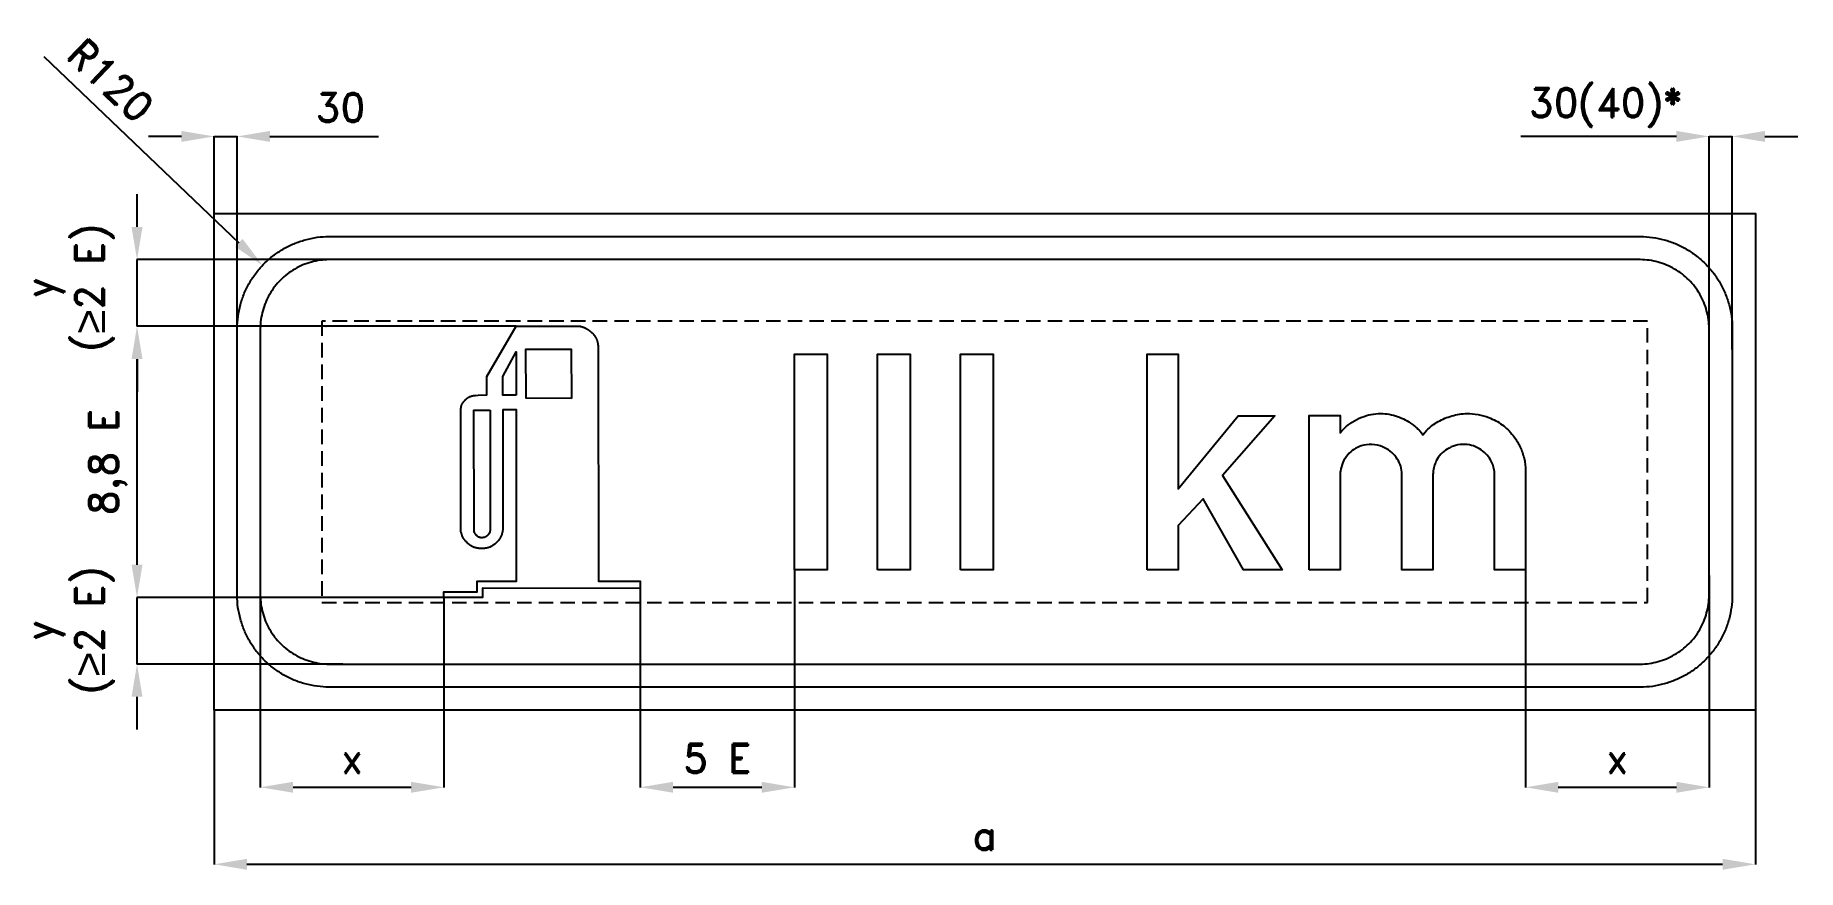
# Model space of a CAD drawing. Header units: millimetres. Extents: x -232 to 2055, y -207 to 876.
import ezdxf

# ---------------------------------------------------------------- set-up
doc = ezdxf.new("R2010")
doc.units = ezdxf.units.MM
doc.header["$LTSCALE"] = 5
doc.linetypes.add('ČÁRKOVANÁX2', pattern=[1.5, 1, -0.5])
doc.layers.add('Kóty', color=2, linetype='Continuous')
doc.layers.add('Značka', color=7, linetype='Continuous')
doc.styles.get("Standard").update_dxf_attribs({"font": 'romand.shx', "height": 37.5})
doc.dimstyles.get("Standard").update_dxf_attribs({"dimtxt": 37.5, "dimasz": 42.5, "dimexe": 0.18, "dimexo": 0.0625, "dimgap": 18.75, "dimtad": 1, "dimdec": 0, "dimzin": 0, "dimdsep": 46, "dimtxsty": 'Standard', "dimcen": 0.09, "dimadec": 0, "dimazin": 0, "dimtfac": 1, "dimtdec": 0, "dimtofl": 0, "dimtmove": 0, "dimatfit": 3, "dimfxl": 1, "dimtolj": 1, "dimtzin": 0, "dimarcsym": 0})

# ---------------------------------------------------------------- blocks, each defined once
blk = doc.blocks.new('*D0')
at = {"layer": 'Defpoints', "color": 0, "transparency": 16777216}
for p in [(753.1, 182.5), (553.1, 158.2), (753.1, -100)]:
    blk.add_point(p, dxfattribs=at)
at = {"layer": 'Kóty', "color": 0, "lineweight": -2, "transparency": 16777216}
for p, q in [((753.1, 182.4), (753.1, -100.2)), ((553.1, 158.2), (553.1, -100.2)), ((595.6, -100), (710.6, -100))]:
    blk.add_line(p, q, dxfattribs=at)
at = {"layer": 'Kóty', "color": 0, "transparency": 16777216}
for points in [[(595.6, -92.9), (595.6, -107.1), (553.1, -100)], [(710.6, -92.9), (710.6, -107.1), (753.1, -100)]]:
    blk.add_solid(points, dxfattribs=at)
at = {"layer": 'Kóty', "color": 0, "transparency": 16777216, "insert": (653.1, -62.5), "char_height": 37.5, "attachment_point": 5}
blk.add_mtext('\\A1;5 E', dxfattribs=at)
blk = doc.blocks.new('*D1')
at = {"layer": 'Defpoints', "color": 0, "transparency": 16777216}
for p in [(60, 181.4), (298.2, 146.5), (298.2, -100)]:
    blk.add_point(p, dxfattribs=at)
at = {"layer": 'Kóty', "color": 0, "lineweight": -2, "transparency": 16777216}
for p, q in [((60, 181.4), (60, -100.2)), ((298.2, 146.4), (298.2, -100.2)), ((102.5, -100), (255.7, -100))]:
    blk.add_line(p, q, dxfattribs=at)
at = {"layer": 'Kóty', "color": 0, "transparency": 16777216}
for points in [[(102.5, -92.9), (102.5, -107.1), (60, -100)], [(255.7, -92.9), (255.7, -107.1), (298.2, -100)]]:
    blk.add_solid(points, dxfattribs=at)
at = {"layer": 'Kóty', "color": 0, "transparency": 16777216, "insert": (179.1, -62.5), "char_height": 37.5, "attachment_point": 5}
blk.add_mtext('\\A1;x', dxfattribs=at)
blk = doc.blocks.new('*D2')
at = {"layer": 'Defpoints', "color": 0, "transparency": 16777216}
for p in [(1701.8, 182.5), (1940, 175.1), (1940, -100)]:
    blk.add_point(p, dxfattribs=at)
at = {"layer": 'Kóty', "color": 0, "lineweight": -2, "transparency": 16777216}
for p, q in [((1701.8, 182.5), (1701.8, -100.2)), ((1940, 175.1), (1940, -100.2)), ((1744.3, -100), (1897.5, -100))]:
    blk.add_line(p, q, dxfattribs=at)
at = {"layer": 'Kóty', "color": 0, "transparency": 16777216}
for points in [[(1744.3, -92.9), (1744.3, -107.1), (1701.8, -100)], [(1897.5, -92.9), (1897.5, -107.1), (1940, -100)]]:
    blk.add_solid(points, dxfattribs=at)
at = {"layer": 'Kóty', "color": 0, "transparency": 16777216, "insert": (1820.9, -62.5), "char_height": 37.5, "attachment_point": 5}
blk.add_mtext('\\A1;x', dxfattribs=at)
blk = doc.blocks.new('*D3')
at = {"layer": 'Defpoints', "color": 0, "transparency": 16777216}
for p in [(30, 745), (0, 497.5), (30, 497.5)]:
    blk.add_point(p, dxfattribs=at)
at = {"layer": 'Kóty', "color": 0, "lineweight": -2, "transparency": 16777216}
for p, q in [((-42.5, 745), (-85, 745)), ((0, 497.6), (0, 745.2)), ((30, 497.6), (30, 745.2)), ((72.5, 745), (213.2, 745))]:
    blk.add_line(p, q, dxfattribs=at)
at = {"layer": 'Kóty', "color": 0, "transparency": 16777216}
for points in [[(-42.5, 752.1), (-42.5, 737.9), (0, 745)], [(72.5, 752.1), (72.5, 737.9), (30, 745)]]:
    blk.add_solid(points, dxfattribs=at)
at = {"layer": 'Kóty', "color": 0, "transparency": 16777216, "insert": (164.1, 782.5), "char_height": 37.5, "attachment_point": 5}
blk.add_mtext('\\A1;30', dxfattribs=at)
blk = doc.blocks.new('*D4')
at = {"layer": 'Defpoints', "color": 0, "transparency": 16777216}
for p in [(62.9, 577.5), (145.3, 498.6)]:
    blk.add_point(p, dxfattribs=at)
at = {"layer": 'Kóty', "color": 0, "lineweight": -2, "transparency": 16777216}
for p, q in [((-220.8, 848.8), (32.1, 606.9)), ((145.2, 498.6), (145.4, 498.6)), ((145.3, 498.6), (145.3, 498.7))]:
    blk.add_line(p, q, dxfattribs=at)
at = {"layer": 'Kóty', "color": 0, "transparency": 16777216}
blk.add_solid([(37, 612), (27.3, 601.8), (62.9, 577.5)], dxfattribs=at)
at = {"layer": 'Kóty', "color": 0, "transparency": 16777216, "insert": (-134.2, 817.9), "char_height": 37.5, "attachment_point": 5, "rotation": 316.2767}
blk.add_mtext('\\A1;R120', dxfattribs=at)
blk = doc.blocks.new('*D5')
at = {"layer": 'Defpoints', "color": 0, "transparency": 16777216}
for p in [(0, 0), (2000, 0), (2000, -200)]:
    blk.add_point(p, dxfattribs=at)
at = {"layer": 'Kóty', "color": 0, "lineweight": -2, "transparency": 16777216}
for p, q in [((0, -0.1), (0, -200.2)), ((2000, -0.1), (2000, -200.2)), ((42.5, -200), (1957.5, -200))]:
    blk.add_line(p, q, dxfattribs=at)
at = {"layer": 'Kóty', "color": 0, "transparency": 16777216}
for points in [[(42.5, -192.9), (42.5, -207.1), (0, -200)], [(1957.5, -192.9), (1957.5, -207.1), (2000, -200)]]:
    blk.add_solid(points, dxfattribs=at)
at = {"layer": 'Kóty', "color": 0, "transparency": 16777216, "insert": (1000, -162.5), "char_height": 37.5, "attachment_point": 5}
blk.add_mtext('\\A1;a', dxfattribs=at)

msp = doc.modelspace()

# ---------------------------------------------------------------- linework, layer by layer
at = {"layer": 'Kóty'}
for p, q in [((1897.5, 745), (1695.7, 745)), ((1940, 468.3), (1940, 745.2)), ((1970, 468.3), (1970, 745.2)), ((2012.5, 745), (2055, 745)), ((-100, 627.5), (-100, 670)), ((173, 585), (-100.2, 585)), ((392, 498.5), (-100.2, 498.5)), ((392, 498.5), (-100.2, 498.5)), ((-100, 456), (-100, 413.5)), ((-100, 189), (-100, 456)), ((298.1, 146.5), (-100.2, 146.5)), ((298.1, 146.5), (-100.2, 146.5)), ((167.2, 60), (-100.2, 60)), ((-100, -25), (-100, 17.5))]:
    msp.add_line(p, q, dxfattribs=at)
for points in [[(0, 745), (30, 745)], [(1940, 745), (1970, 745)], [(-100, 498.5), (-100, 585)], [(-100, 60), (-100, 146.5)]]:
    msp.add_lwpolyline(points, dxfattribs=at)
for points in [[(1897.5, 752.1), (1897.5, 737.9), (1940, 745)], [(2012.5, 752.1), (2012.5, 737.9), (1970, 745)], [(-107.1, 627.5), (-92.9, 627.5), (-100, 585)], [(-107.1, 456), (-92.9, 456), (-100, 498.5)], [(-107.1, 456), (-92.9, 456), (-100, 498.5)], [(-107.1, 189), (-92.9, 189), (-100, 146.5)], [(-107.1, 189), (-92.9, 189), (-100, 146.5)], [(-107.1, 17.5), (-92.9, 17.5), (-100, 60)]]:
    msp.add_solid(points, dxfattribs=at)
at = {"layer": 'Značka', "color": 251}
for points in [[(0, 0), (0, 645), (2000, 645), (2000, 0), (0, 0)], [(391.8, 409), (374.8, 409), (374.8, 433.1), (391.8, 465.2), (391.8, 409)], [(463.8, 404.7), (405.1, 405), (404.7, 468.9), (406.9, 468.9), (409.1, 468.9), (418.5, 468.9), (427.9, 468.9), (430.7, 468.9), (433.6, 468.9), (435, 468.9), (436.5, 468.9), (439.7, 468.9), (442.9, 468.9), (451, 468.9), (459.2, 468.9), (461.3, 468.9), (463.4, 468.9), (463.8, 404.7)], [(753.1, 182.5), (753.1, 462.5), (795.5, 462.5), (795.5, 182.5), (753.1, 182.5)], [(860.8, 182.5), (860.8, 462.5), (903.3, 462.5), (903.3, 182.5), (860.8, 182.5)], [(968.6, 182.5), (968.6, 462.5), (1011, 462.5), (1011, 182.5), (968.6, 182.5)], [(1211, 182.5), (1211, 462.5), (1251, 462.5), (1251, 287.6), (1328.8, 382.2), (1376.3, 382.2), (1308.6, 305), (1386.1, 182.5), (1335.6, 182.5), (1283.5, 274.6), (1251, 239.8), (1251, 182.5), (1211, 182.5)]]:
    msp.add_lwpolyline(points, dxfattribs=at)
for points in [[(150, 30), (149.5, 30), (149.1, 30, -0.03218), (133.6, 31.1, -0.035444), (118.3, 34.3, -0.036267), (103.6, 39.2, -0.034421), (89.7, 46.2, -0.033721), (76.8, 54.9, -0.034085), (65.1, 65.1, -0.034208), (54.8, 76.8, -0.034229), (46.2, 89.7, -0.034044), (39.3, 103.6, -0.033413), (34.3, 118.3, -0.034127), (31, 133.6, -0.036745), (30, 149.1), (30, 149.5), (30, 150), (30, 495), (30, 495.5), (30, 495.9, -0.03218), (31.1, 511.4, -0.035443), (34.3, 526.7, -0.036265), (39.2, 541.4, -0.03442), (46.2, 555.3, -0.033723), (54.9, 568.2, -0.034084), (65.1, 579.9, -0.034207), (76.8, 590.2, -0.034229), (89.7, 598.8, -0.034048), (103.6, 605.7, -0.033412), (118.3, 610.7, -0.034129), (133.6, 614, -0.036749), (149.1, 615), (149.5, 615), (150, 615), (1850, 615), (1850.5, 615), (1850.9, 615, -0.032179), (1866.4, 613.9, -0.035441), (1881.7, 610.7, -0.036263), (1896.4, 605.8, -0.034421), (1910.3, 598.8, -0.033723), (1923.2, 590.1, -0.034082), (1934.8, 579.9, -0.034205), (1945.2, 568.2, -0.034226), (1953.8, 555.3, -0.03405), (1960.7, 541.4, -0.033416), (1965.8, 526.7, -0.034129), (1969, 511.4, -0.036741), (1970, 495.9), (1970, 495.5), (1970, 495), (1970, 150), (1970, 149.5), (1970, 149.1, -0.032179), (1968.9, 133.6, -0.03545), (1965.8, 118.3, -0.036267), (1960.8, 103.6, -0.034417), (1953.8, 89.7, -0.033724), (1945.1, 76.8, -0.034085), (1934.8, 65.1, -0.034207), (1923.2, 54.8, -0.034232), (1910.3, 46.2, -0.034045), (1896.4, 39.3, -0.033414), (1881.7, 34.3, -0.034125), (1866.4, 31, -0.036745), (1850.9, 30), (1850.5, 30), (1850, 30), (150, 30)], [(150, 60), (1850, 60), (1850.3, 60), (1850.7, 60, 0.032179), (1862.3, 60.8, 0.035442), (1873.8, 63.2, 0.036269), (1884.8, 66.9, 0.034417), (1895.2, 72.2, 0.033727), (1904.9, 78.6, 0.034085), (1913.6, 86.4, 0.034202), (1921.4, 95.1, 0.034233), (1927.8, 104.8, 0.034055), (1933, 115.2, 0.033411), (1936.8, 126.3, 0.034124), (1939.2, 137.7, 0.036738), (1940, 149.3), (1940, 149.6), (1940, 150), (1940, 495), (1940, 495.4), (1940, 495.7, 0.03219), (1939.2, 507.3, 0.035436), (1936.8, 518.7, 0.036254), (1933.1, 529.8, 0.034415), (1927.8, 540.2, 0.033724), (1921.4, 549.9, 0.034083), (1913.6, 558.6, 0.034208), (1904.9, 566.4, 0.034234), (1895.2, 572.8, 0.034044), (1884.8, 578, 0.033403), (1873.8, 581.8, 0.034125), (1862.3, 584.2, 0.036743), (1850.7, 585), (1850.3, 585), (1850, 585), (150, 585), (149.6, 585), (149.3, 585, 0.032174), (137.7, 584.2, 0.035437), (126.3, 581.8, 0.036266), (115.2, 578.1, 0.034418), (104.8, 572.8, 0.033718), (95.1, 566.4, 0.034083), (86.4, 558.6, 0.034213), (78.6, 549.9, 0.034226), (72.2, 540.2, 0.034042), (67, 529.8, 0.033412), (63.2, 518.7, 0.034128), (60.8, 507.3, 0.036745), (60, 495.7), (60, 495.4), (60, 495), (60, 150), (60, 149.6), (60, 149.3, 0.03218), (60.8, 137.7, 0.035444), (63.2, 126.3, 0.036267), (66.9, 115.2, 0.034419), (72.2, 104.8, 0.033722), (78.6, 95.1, 0.034085), (86.4, 86.4, 0.034208), (95.1, 78.6, 0.034229), (104.8, 72.2, 0.034044), (115.2, 67, 0.033412), (126.3, 63.2, 0.034127), (137.7, 60.8, 0.036745), (149.3, 60), (149.6, 60), (150, 60)], [(553.1, 158.2), (348.2, 158.5), (348.2, 146.5), (298.2, 146.5), (298.2, 153.6), (341.4, 153.6), (341.4, 167.8), (392.4, 167.8), (392.4, 389.9), (374.8, 389.9), (374.8, 238.1), (374.8, 236.6), (374.8, 236.5), (374.8, 236.4), (374.7, 235.9), (374.6, 235.3), (374.5, 234.8), (374.5, 234.3), (374.5, 233.8), (374.4, 233.3), (374.4, 232.9), (374.3, 232.6), (374.2, 232.1), (374.2, 231.6), (374, 230.8), (373.8, 230), (373.6, 229.4), (373.4, 228.7), (373.2, 228), (372.9, 227.3), (372.6, 226.7), (372.4, 226.2), (372, 225.5), (371.7, 224.9), (371.2, 224), (370.7, 223.1), (370.3, 222.4), (369.9, 221.8), (369.4, 221.1), (368.9, 220.5), (368.5, 220), (368.1, 219.5), (367.6, 218.9), (367.1, 218.4), (366.3, 217.6, -0.013274), (365.6, 216.9, -0.014898), (365, 216.3), (364.3, 215.7), (363.6, 215.2), (362.9, 214.7), (362.3, 214.3, -0.01118), (361.7, 213.9, -0.009035), (361, 213.5), (360.3, 213.1), (359.4, 212.6, -0.014158), (358.4, 212.1, -0.016236), (357.7, 211.8, -0.011529), (356.9, 211.5, -0.009395), (356.1, 211.2, -0.010216), (355.3, 210.9, -0.009288), (354.7, 210.8, -0.011518), (354, 210.6, -0.010873), (353.3, 210.5, -0.00239), (352.5, 210.4, -0.001853), (351.3, 210.2, -0.011317), (350.1, 210, -0.012108), (349.2, 209.9, -0.010401), (348.2, 209.9, -0.009328), (347.2, 209.9, -0.008939), (346.2, 209.9, -0.008176), (345.4, 210, -0.010332), (344.7, 210.1, -0.008973), (343.6, 210.2), (342.6, 210.4), (341.4, 210.5, -0.015228), (340.2, 210.7, -0.018125), (339.1, 211, -0.013547), (338.1, 211.3, -0.011879), (337, 211.7, -0.012544), (336, 212.1, -0.011163), (335.2, 212.5, -0.01262), (334.4, 212.9, -0.014635), (333.4, 213.4, -0.010399), (332.4, 214.1, -0.009839), (331.5, 214.8, -0.011702), (330.5, 215.5), (329.7, 216.2), (329, 216.8), (328.2, 217.6), (327.5, 218.3), (326.9, 218.9), (326.4, 219.5), (325.7, 220.3, -0.017351), (325, 221.2, -0.019191), (324.4, 222.1), (323.8, 223.2), (323.3, 224), (322.8, 224.8), (322.4, 225.7), (322, 226.6), (321.7, 227.3, -0.018594), (321.5, 228, -0.014148), (321.3, 228.9, 0.014396), (321, 229.8), (320.8, 230.6, -0.020822), (320.5, 231.4, -0.025385), (320.3, 232.2), (320.3, 232.9), (320.2, 233.7), (320.1, 234.5), (320.1, 235.1), (320.1, 235.7), (320.1, 236.4), (320.1, 237.2), (320.1, 238), (320.1, 238.7), (320.1, 239.3), (320.1, 239.9), (320.1, 240.5), (320.1, 241), (320.1, 241.5), (320.1, 241.9), (320.1, 242.4), (320.1, 242.9), (320.1, 243), (320.1, 243.1), (320.1, 381.6), (320.1, 386.2), (320.1, 386.3), (320.1, 386.4), (320.1, 387.1), (320.1, 387.8), (320.1, 388.4), (320.1, 389, -0.003888), (320.1, 389.6, -0.004877), (320.2, 390.3, -0.004952), (320.2, 390.7, -0.006557), (320.2, 391.2, -0.007331), (320.3, 391.8, -0.004264), (320.4, 392.4, -0.005777), (320.5, 393.2, -0.009424), (320.7, 394, -0.00944), (320.8, 394.7, -0.00904), (321, 395.3, -0.010241), (321.2, 396, -0.013046), (321.5, 396.7, -0.011213), (321.7, 397.2, -0.011012), (321.9, 397.7, -0.01653), (322.2, 398.3, -0.023068), (322.6, 398.9, -0.015227), (322.9, 399.3), (323.2, 399.7), (323.5, 400.1), (323.8, 400.5), (324.1, 400.9), (324.4, 401.2), (324.7, 401.5), (324.9, 401.8), (325.3, 402.2), (325.7, 402.6), (326.4, 403.3, -0.01536), (327.1, 404, -0.017864), (327.7, 404.6, -0.013448), (328.4, 405.2, -0.012135), (329.1, 405.7, -0.013552), (329.9, 406.2, -0.012783), (330.5, 406.5, -0.015699), (331.1, 406.8, -0.015258), (331.9, 407.2), (332.8, 407.5), (333.5, 407.8, -0.014883), (334.3, 408.1, -0.014997), (335, 408.2), (335.6, 408.4), (336.3, 408.5), (336.9, 408.6), (337.4, 408.6), (337.9, 408.7), (338.5, 408.7), (339.1, 408.7), (339.1, 408.7), (339.2, 408.7), (342.6, 409), (354.1, 409.3), (354.1, 433.1), (392.1, 498.5), (475.5, 498.5), (475.6, 498.5), (475.6, 498.4), (476.1, 498.3), (476.6, 498.1), (477.1, 498), (477.5, 497.8), (478, 497.7), (478.5, 497.5), (478.8, 497.4), (479.2, 497.3), (479.7, 497.1, -0.014026), (480.1, 497, -0.018172), (480.8, 496.6), (481.5, 496.3), (482.1, 496), (482.7, 495.7, -0.006738), (483.3, 495.4), (483.8, 495.1), (484.3, 494.8, -0.011971), (484.7, 494.6, -0.011767), (485.2, 494.2), (485.7, 493.9), (486.3, 493.4, -0.007831), (486.9, 493, -0.008228), (487.4, 492.6), (487.9, 492.2), (488.3, 491.9), (488.7, 491.5), (489.1, 491.2), (489.4, 490.9), (489.9, 490.5, -0.01285), (490.3, 490.2, -0.01978), (490.9, 489.6), (491.4, 489.1), (491.9, 488.6, -0.006548), (492.3, 488.1, -0.00931), (492.7, 487.6, -0.008331), (493.1, 487.1, -0.009022), (493.4, 486.7, -0.014813), (493.7, 486.3, -0.014681), (494, 485.8), (494.3, 485.2, 0.00512), (494.9, 484.3, -0.00994), (495.4, 483.4, -0.012423), (495.8, 482.6, -0.008051), (496.2, 481.8, -0.007199), (496.5, 481, -0.009953), (496.9, 480.2, -0.007802), (497.1, 479.5), (497.3, 478.9, -0.010253), (497.5, 478.1, -0.02045), (497.7, 477.2, -0.016155), (497.9, 476.4), (498, 475.7), (498, 475), (498.1, 474.4), (498.2, 473.7), (498.3, 473.1), (498.3, 472.5), (498.3, 472), (498.4, 471.5), (498.4, 470.9), (498.4, 470.8), (498.4, 470.7), (498.7, 167.8), (553.1, 167.8), (553.1, 158.5), (553.1, 158.2)], [(358.1, 389.6), (358.1, 236), (358.1, 233.2), (358.1, 233.1), (358.1, 233.1), (358, 232.7), (357.9, 232.3), (357.9, 232), (357.8, 231.7), (357.7, 231.4), (357.6, 231.1), (357.6, 230.9), (357.5, 230.7), (357.4, 230.4), (357.2, 230.2), (357.2, 230.1), (357.2, 230.1), (357.2, 230.1), (357.1, 230), (357.1, 229.9), (357.1, 229.9), (357, 229.6), (356.9, 229.4), (356.7, 229.2), (356.6, 228.9), (356.4, 228.7), (356.2, 228.4), (356, 228.2), (355.8, 228), (355.6, 227.9), (355.4, 227.7), (355.4, 227.7), (355.3, 227.6), (355.3, 227.6), (355.2, 227.5), (355.1, 227.4), (355.1, 227.3), (354.8, 227), (354.6, 226.8), (354.3, 226.5), (353.9, 226.2), (353.6, 225.9), (353.2, 225.6), (352.9, 225.5), (352.7, 225.3), (352.3, 225.1, -0.019122), (351.9, 224.9, -0.040734), (351, 224.5, -0.018418), (350.1, 224.3, -0.009994), (349.3, 224.2, -0.017173), (348.5, 224, -0.019945), (347.7, 224, -0.018899), (346.9, 224, -0.016615), (346.3, 224, -0.020698), (345.7, 224.1, -0.02319), (344.9, 224.3, -0.012272), (344.2, 224.6, -0.014292), (343.4, 224.8, -0.029423), (342.7, 225.1, -0.027035), (342.2, 225.5, -0.021142), (341.7, 225.8, -0.01788), (341.2, 226.3), (340.7, 226.7), (340.4, 227.1), (340, 227.5), (339.6, 228), (339.2, 228.6), (339, 228.9), (338.8, 229.2), (338.6, 229.5), (338.5, 229.8), (338.3, 230.1), (338.1, 230.3), (338, 230.6), (337.9, 230.8), (337.8, 231.1), (337.7, 231.3), (337.6, 231.7), (337.5, 232), (337.5, 232.4), (337.4, 232.7), (337.4, 233), (337.4, 233.3), (337.4, 233.6), (337.4, 233.8), (337.4, 234.1), (337.4, 234.3), (337.4, 234.4), (337.4, 234.4), (337.4, 236.9), (337.1, 389.6), (358.1, 389.6)], [(1421.1, 182.5), (1421.1, 382.6), (1461.3, 382.6), (1461.3, 360.3), (1463.5, 362.8), (1465.7, 365.1, -0.053804), (1476.6, 374.1, -0.054629), (1489.3, 380.5, -0.049776), (1501.3, 384, -0.049908), (1513.9, 385.2, -0.044596), (1525, 384.3, -0.04535), (1535.8, 381.4, -0.041539), (1545.7, 377, -0.034778), (1554.9, 371.2, -0.023446), (1559.9, 367.2, -0.033502), (1564.4, 362.7), (1566.6, 360.2), (1568.6, 357.6), (1571, 360.4), (1573.4, 363.1, -0.072051), (1588.4, 374.8, -0.066461), (1606.1, 382.1, -0.035522), (1615.9, 384.3, -0.03584), (1625.8, 385.2, -0.050518), (1640.1, 384, -0.049654), (1654, 380, -0.068282), (1671.5, 370.6, -0.073292), (1685.6, 356.7, -0.056851), (1694, 343.5, -0.048836), (1699.4, 328.9), (1700.7, 323.5), (1701.5, 318.1), (1701.7, 315.6), (1701.8, 313.2), (1701.8, 182.5), (1661.7, 182.5), (1661.7, 305.1), (1661.6, 306.6), (1661.6, 308.1, 0.050217), (1660.3, 315.6, 0.05088), (1657.6, 322.7, 0.067722), (1652, 331.2, 0.066943), (1644.4, 338, 0.073527), (1634.4, 343.1, 0.074323), (1623.3, 345.1, 0.080743), (1611.1, 343.9, 0.080673), (1599.9, 338.9, 0.070516), (1591.8, 332.3, 0.075385), (1586, 323.7, 0.050736), (1583.3, 316.5, 0.032964), (1581.8, 308.8), (1581.7, 307.8), (1581.5, 306.7), (1581.5, 182.5), (1541.4, 182.5), (1541.4, 305.9), (1541.4, 307.6), (1541.3, 309.2, 0.073748), (1539, 319.2, 0.069023), (1533.9, 328.3, 0.074731), (1526.1, 336.5, 0.073772), (1516.3, 342, 0.089061), (1502.5, 345.1, 0.093655), (1488.6, 343.2, 0.073311), (1479.1, 338.7, 0.071145), (1471.2, 331.8, 0.077006), (1464.8, 321.8, 0.077978), (1461.6, 310.4), (1461.4, 308.9), (1461.3, 307.4), (1461.3, 182.5), (1421.1, 182.5)]]:
    msp.add_lwpolyline(points, format="xyb", dxfattribs=at)
at = {"layer": 'Značka', "color": 6, "linetype": 'ČÁRKOVANÁX2', "ltscale": 3.75}
msp.add_lwpolyline([(140, 140), (1860, 140), (1860, 505), (140, 505)], close=True, dxfattribs=at)

# ---------------------------------------------------------------- texts
at = {"layer": 'Kóty', "insert": (1805.9, 782.5), "char_height": 37.5, "attachment_point": 5}
msp.add_mtext('\\A1;30(40)*', dxfattribs=at)
at = {"layer": 'Kóty', "char_height": 37.5, "attachment_point": 5, "rotation": 90}
for s, insert in [('\\A1;y\\P({\\A0;\\fArial|b0|i0|c238|p34;\\H1.08333x;≥}2 E)', (-186.7, 548.6)), ('\\A1;8,8 E', (-137.5, 322.5)), ('\\A1;y\\P({\\A0;\\fArial|b0|i0|c238|p34;\\H1.08333x;≥}2 E)', (-186.7, 103.7))]:
    msp.add_mtext(s, dxfattribs=dict(at, insert=insert))

# ---------------------------------------------------------------- dimensions: what is measured, and where the dimension line sits
at = {"layer": 'Kóty'}
dim = msp.add_radius_dim(center=(145.3, 498.6), mpoint=(62.9, 577.5), text='R120', dimstyle='Standard', dxfattribs=at)
dim.commit()
dim.dimension.update_dxf_attribs({"geometry": '*D4', "text_midpoint": (-160.2, 790.8), "dimtype": 164})
dim = msp.add_linear_dim(base=(30, 745), p1=(0, 497.5), p2=(30, 497.5), dimstyle='Standard', dxfattribs=at)
dim.commit()
dim.dimension.update_dxf_attribs({"geometry": '*D3', "text_midpoint": (164.1, 782.5)})
for base, p1, p2, text, picture, middle in [((298.2, -100), (60, 181.4), (298.2, 146.5), 'x', '*D1', (179.1, -62.5)), ((753.1, -100), (553.1, 158.2), (753.1, 182.5), '5 E', '*D0', (653.1, -62.5)), ((1940, -100), (1701.8, 182.5), (1940, 175.1), 'x', '*D2', (1820.9, -62.5)), ((2000, -200), (0, 0), (2000, 0), 'a', '*D5', (1000, -162.5))]:
    dim = msp.add_linear_dim(base=base, p1=p1, p2=p2, text=text, dimstyle='Standard', dxfattribs=at)
    dim.commit()
    dim.dimension.update_dxf_attribs({"geometry": picture, "text_midpoint": middle})

doc.saveas('drawing.dxf')
